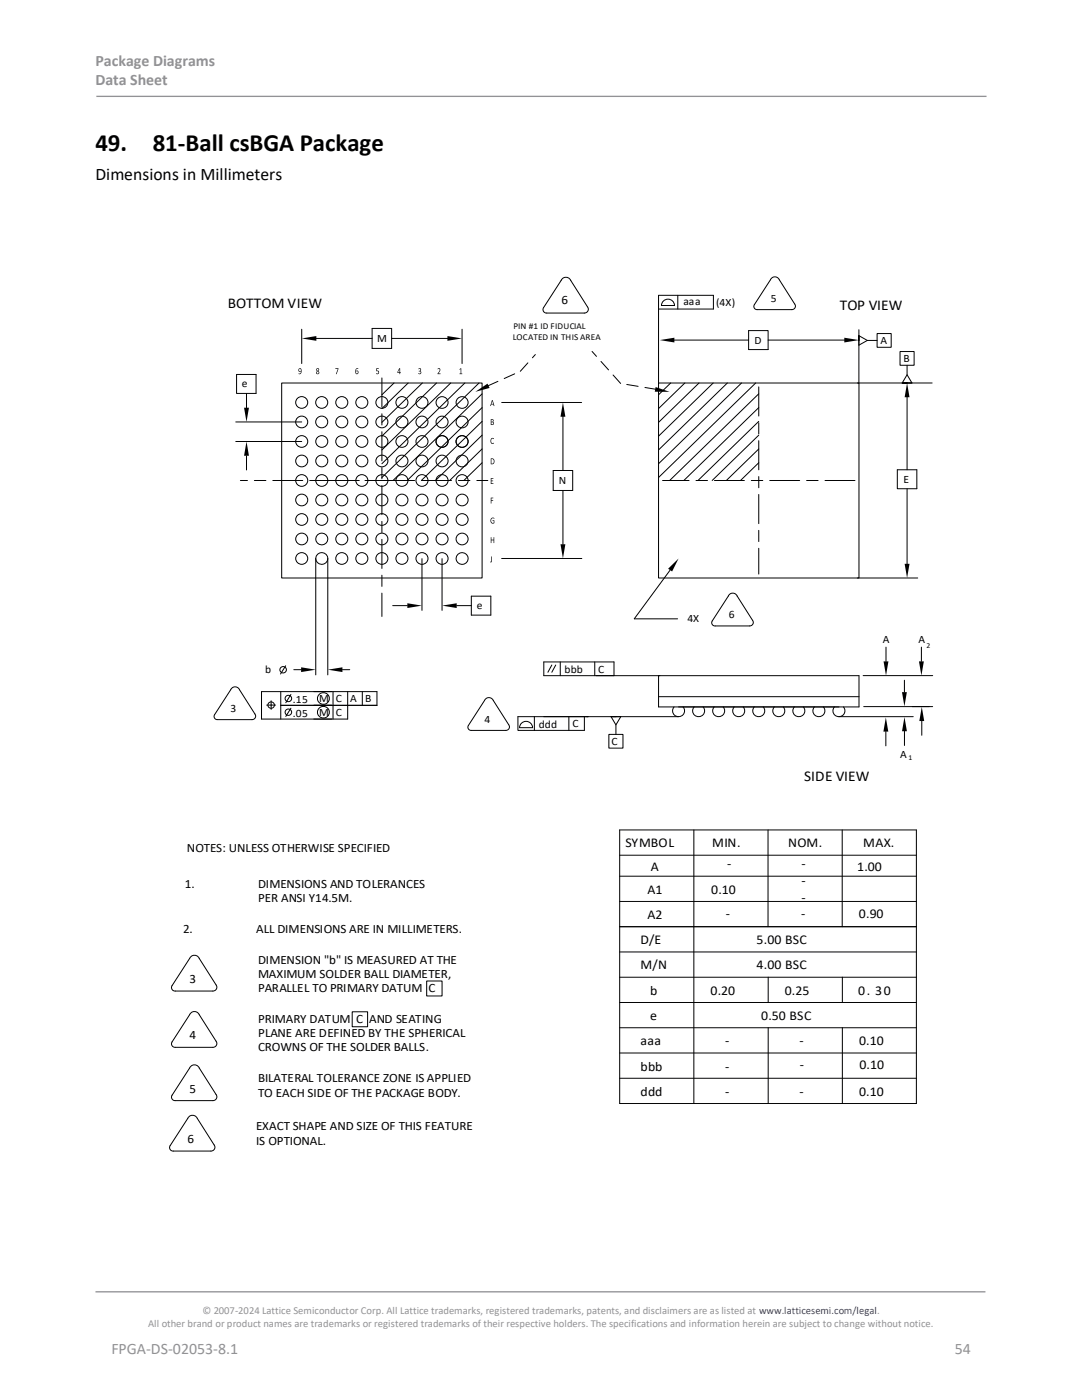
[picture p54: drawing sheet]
<svg xmlns="http://www.w3.org/2000/svg" width="216mm" height="279mm" viewBox="0 0 216 279" stroke-linecap="round" stroke-linejoin="round" font-family="sans-serif">
<defs><g id="words">
<g font-size="5">
<text x="19" y="30.1">49.</text>
<text x="30.5" y="30.1">81-Ball csBGA Package</text>
</g>
<text font-size="3.5" x="19" y="35.9">Dimensions in Millimeters</text>
<g font-size="3.2" fill="#919195">
<text x="19" y="13.2">Package Diagrams</text>
<text x="19" y="17.1">Data Sheet</text>
<text x="22.2" y="270.2">FPGA-DS-02053-8.1</text>
<text x="190.5" y="270.2">54</text>
</g>
<g font-size="3">
<text x="45.4" y="61.5">BOTTOM VIEW</text>
<text x="167.5" y="61.8">TOP VIEW</text>
<text x="160.5" y="155.8">SIDE VIEW</text>
</g>
<g font-size="2.7">
<text x="124.8" y="169.1">SYMBOL</text>
<text x="129.9" y="173.8">A</text>
<text x="142.1" y="169.1">MIN.</text>
<text x="145.1" y="173.3">-</text>
<text x="157.3" y="169.1">NOM.</text>
<text x="159.9" y="173.3">-</text>
<text x="171" y="173.8">1.00</text>
<text x="172.2" y="169.1">MAX.</text>
<text x="129.2" y="178.4">A1</text>
<text x="141.9" y="178.4">0.10</text>
<text x="159.9" y="176.7">-</text>
<text x="129.2" y="183.4">A2</text>
<text x="144.9" y="183.3">-</text>
<text x="159.9" y="183.3">-</text>
<text x="159.9" y="180">-</text>
<text x="171.4" y="183.3">0.90</text>
<text x="127.8" y="188.4">D/E</text>
<text x="151" y="188.4">5.00 BSC</text>
<text x="127.8" y="193.5">M/N</text>
<text x="151" y="193.5">4.00 BSC</text>
<text x="129.7" y="203.6">e</text>
<text x="129.7" y="198.5">b</text>
<text x="141.8" y="198.5">0.20</text>
<text x="151.9" y="203.6">0.50 BSC</text>
<text x="156.6" y="198.5">0.25</text>
<text x="171.3" y="198.5">0. 30</text>
<text x="127.8" y="208.6">aaa</text>
<text x="144.7" y="208.6">-</text>
<text x="159.6" y="208.6">-</text>
<text x="171.4" y="208.6">0.10</text>
<text x="127.8" y="213.7">bbb</text>
<text x="144.7" y="213.7">-</text>
<text x="159.6" y="213.4">-</text>
<text x="171.5" y="213.4">0.10</text>
<text x="127.8" y="218.7">ddd</text>
<text x="144.7" y="218.7">-</text>
<text x="159.6" y="218.7">-</text>
<text x="171.4" y="218.7">0.10</text>
</g>
<g font-size="2.5">
<text x="112" y="60.8">6</text>
<text x="37.3" y="170.1">NOTES: UNLESS OTHERWISE SPECIFIED</text>
<text x="36.9" y="177.3">1.</text>
<text x="51.5" y="177.3">DIMENSIONS AND TOLERANCES</text>
<text x="51.5" y="180">PER ANSI Y14.5M.</text>
<text x="36.5" y="186.3">2.</text>
<text x="51.1" y="186.3">ALL DIMENSIONS ARE IN MILLIMETERS.</text>
<text x="37.8" y="196.2">3</text>
<text x="51.5" y="192.4">DIMENSION &quot;b&quot; IS MEASURED AT THE</text>
<text x="51.5" y="195.2">MAXIMUM SOLDER BALL DIAMETER,</text>
<text x="51.5" y="198.1">PARALLEL TO PRIMARY DATUM C</text>
<text x="37.8" y="207.4">4</text>
<text x="51.5" y="207">PLANE ARE DEFINED BY THE SPHERICAL</text>
<text x="51.5" y="204.2">PRIMARY DATUM C AND SEATING</text>
<text x="51.5" y="209.8">CROWNS OF THE SOLDER BALLS.</text>
<text x="51.5" y="215.9">BILATERAL TOLERANCE ZONE IS APPLIED</text>
<text x="37.8" y="218">5</text>
<text x="51.5" y="218.9">TO EACH SIDE OF THE PACKAGE BODY.</text>
<text x="51.1" y="225.6">EXACT SHAPE AND SIZE OF THIS FEATURE</text>
<text x="37.4" y="228.1">6</text>
<text x="51.1" y="228.5">IS OPTIONAL.</text>
</g>
<g font-size="2.2">
<text x="136.4" y="60.9">aaa</text>
<text x="142.9" y="61">(4X)</text>
<text x="153.8" y="60.2">5</text>
<text x="75.3" y="68.2">M</text>
<text x="150.6" y="68.6">D</text>
<text x="175.7" y="68.6">A</text>
<text x="48.3" y="77.2">e</text>
<text x="180.3" y="72.2">B</text>
<text x="111.5" y="96.5">N</text>
<text x="180.3" y="96.4">E</text>
<text x="95.2" y="121.5">e</text>
<text x="137.2" y="124.2">4X</text>
<text x="145.4" y="123.4">6</text>
<text x="176.1" y="128.3">A</text>
<text x="183.2" y="128.3">A</text>
<text x="52.9" y="134.2">b</text>
<text x="112.7" y="134.3">bbb</text>
<text x="119.4" y="134.2">C</text>
<text x="46" y="142.1">3</text>
<text x="58.5" y="143">.05</text>
<text x="58.5" y="140.3">.15</text>
<text x="63.7" y="142.9">M</text>
<text x="63.7" y="140.1">M</text>
<text x="67" y="142.9">C</text>
<text x="67" y="140.1">C</text>
<text x="69.9" y="140.1">A</text>
<text x="72.8" y="140.1">B</text>
<text x="96.7" y="144.2">4</text>
<text x="107.5" y="145.2">ddd</text>
<text x="114.2" y="145.2">C</text>
<text x="122" y="148.8">C</text>
<text x="179.6" y="151.4">A</text>
</g>
<g font-size="2.1" fill="#919195">
<text x="40.4" y="262.3">© 2007-2024 Lattice Semiconductor Corp. All Lattice trademarks, registered trademarks, patents, and disclaimers are as listed at www.latticesemi.com/legal.</text>
<text x="29.6" y="264.9">All other brand or product names are trademarks or registered trademarks of their respective holders. The specifications and information herein are subject to change without notice.</text>
</g>
<g font-size="1.8">
<text x="102.5" y="65.6">PIN #1 ID FIDUCIAL</text>
<text x="102.3" y="67.8">LOCATED IN THIS AREA</text>
</g>
<g font-size="1.5">
<text x="184.9" y="129.4">2</text>
<text x="181.2" y="151.7">1</text>
</g>
</g></defs>
<path d="M19.2 19.2h177.6M19 257.8h177.6" fill="none" stroke="#919195" stroke-width=".26"/>
<g fill="none" stroke="#000" stroke-width=".2">
<path d="M112.1 55.7a1.04 1.04 0 0 1 1.8 .3l3.5 5.6a.76 .76 0 0 1-.8 .9l-7.8-.1a.69 .69 0 0 1-.3-1zM135.2 58.9v2.8M47.2 74.7h3.9v3.8h-3.9zM49.2 78.5v2.9M56.2 76.4h40v39h-40zM60.2 65.7v6.9M62.5 67.5h11.8M74.3 65.5h3.8v4h-3.8zM78.1 67.5h12.7M78.6 76.4l-2.4 2.4M81.5 76.4l-5.3 5.1M84.3 76.4l-8.1 7.9"/>
<path d="M87.1 76.4l-10.9 10.6M89.9 76.4l-13.7 13.4M92.2 65.7v6.9M92.8 76.4l-16.6 16.1M95.6 76.4l-19.4 18.9M96.2 78.6l-17.8 17.3M131.4 76.4h40v39h-40zM131.4 61.7h11v-2.8h-11v17.7M132.2 60.2a1.3 1.3 0 0 1 1.5-.4 1.3 1.3 0 0 1 .9 1.2h-2.6zM133.8 76.4l-2.4 2.4M134.2 67.9h15.2M136.7 76.4l-5.3 5.1"/>
<path d="M139.5 76.4l-8.1 7.9M142.3 76.4l-10.9 10.6M145.1 76.4l-13.7 13.4M148 76.4l-16.6 16.1M149.4 66h3.9v3.8h-3.9zM150.5 60.8l3.2-5a.95 .95 0 0 1 .9-.6 .95 .95 0 0 1 .9 .6l3.2 5.2a.7 .7 0 0 1-.7 .8h-6.9a.64 .64 0 0 1-.6-.3 .64 .64 0 0 1 0-.7M150.8 76.4l-19.4 18.9M151.4 78.6l-17.8 17.3M153.3 67.9h15.7M171.1 76.4h14.9M171.4 65.8v10.6M171.4 67l1.7 .9"/>
<path d="M175 66.6h2.8v2.7h-2.8zM175 67.9h-1.9l-1.7 1v-1.9v1M179.6 70.2h2.8v2.7h-2.8zM181 72.9v1.9l1 1.6h-2h1M181 74.8l-1 1.6M181 78.8v15M47 88.1h13.2M47 84.2h13.2M49.2 91v2.8M96.2 81.3l-15 14.6M96.2 84.1l-12.1 11.8M96.2 86.8l-9.3 9.1"/>
<path d="M96.2 89.6l-6.5 6.3M96.2 92.4l-3.6 3.5M100.1 80.3h16M110.4 93.9h3.9v4h-3.9zM112.3 82.5v11.4M112.3 97.9v10.7M151.4 81.3l-14.9 14.6M151.4 84.1l-12.1 11.8M151.4 86.8l-9.3 9.1M151.4 89.6l-6.5 6.3M151.4 92.4l-3.6 3.5M179 93.8h3.9v3.7h-3.9z"/>
<path d="M181 97.5v15.3M63 111.5v23.2M65.4 111.5v23.2M84.2 111.5v10.3M88.2 111.5v10.3M94 119h3.9v3.8h-3.9zM100.1 111.5h16M133.7 113.8l-7.1 9.7h8.6M145.3 119a.95 .95 0 0 1 .9-.6 .95 .95 0 0 1 .9 .6M145.3 118.9l-3.2 5a.64 .64 0 0 0 0 .7 .64 .64 0 0 0 .6 .3h6.9a.7 .7 0 0 0 .6-.4 .7 .7 0 0 0 0-.7M147.1 118.9l3.1 4.9M171.1 115.4h12"/>
<path d="M46 137.7a.95 .95 0 0 1 .9-.6 .95 .95 0 0 1 .9 .6M46 137.6l-3.2 5a.64 .64 0 0 0 0 .7 .64 .64 0 0 0 .6 .3h6.9a.7 .7 0 0 0 .6-.4 .7 .7 0 0 0 0-.7M47.8 137.6l3.1 4.9M54.1 139.9v1.7M56 138v5.5M57 132.9l-1 1.6M58 138.6l-1 1.6M58.6 133.6h1.5M66.5 138v5.5M68.3 133.6h1.5M69.4 138v5.5h-17.2v-5.5h23v2.8h-19.2M72.3 138v2.8"/>
<path d="M78.4 120.9h2.9M91.1 120.9h2.9M96.7 139.8a.95 .95 0 0 1 .9-.6 .95 .95 0 0 1 .8 .6M96.7 139.8l-3.2 5a.64 .64 0 0 0-.1 .7 .64 .64 0 0 0 .7 .3h6.8a.7 .7 0 0 0 .7-.4 .7 .7 0 0 0-.1-.8M98.4 139.8l3.1 4.8M110.1 132.7l-.8 1.5M110.9 132.7l-.8 1.5M111.8 132.1v2.7M118.7 132.1v2.7M122.5 134.8v-2.7h-14v2.7h62.9v6.3h-40v-6.3M131.4 139h40M172.2 134.8h13.9"/>
<path d="M176.8 129.1v2.9M180.5 135.8v2.3M183.9 129.1v2.9M53.2 140.7h1.8M58 141.3l-1 1.7M103.9 144.5a1.3 1.3 0 0 1 1.5-.5 1.3 1.3 0 0 1 .9 1.2h-2.6zM106.6 143v2.8h-3.3v-2.8h32.1M113.5 143v2.8M116.6 143v2.8h-10M121.5 146.6h2.8v2.7h-2.8zM121.9 143l1 1.7M122.9 143h-1h2l-1 1.7v1.9"/>
<path d="M134.5 141.1a1.18 1.18 0 0 0 .1 1.6 1.18 1.18 0 0 0 1.6 0 1.18 1.18 0 0 0 .1-1.6M138.5 141.1a1.18 1.18 0 0 0 .1 1.6 1.18 1.18 0 0 0 1.6 0 1.18 1.18 0 0 0 .1-1.6M142.5 141.1a1.18 1.18 0 0 0 .1 1.6 1.18 1.18 0 0 0 1.6 0 1.18 1.18 0 0 0 .1-1.6M146.5 141.1a1.18 1.18 0 0 0 .1 1.6 1.18 1.18 0 0 0 1.6 0 1.18 1.18 0 0 0 .1-1.6M150.5 141.1a1.18 1.18 0 0 0 .1 1.6 1.18 1.18 0 0 0 1.6 0 1.18 1.18 0 0 0 .1-1.6M154.5 141.1a1.18 1.18 0 0 0 .1 1.6 1.18 1.18 0 0 0 1.6 0 1.18 1.18 0 0 0 .1-1.6M158.5 141.1a1.18 1.18 0 0 0 .1 1.6 1.18 1.18 0 0 0 1.6 0 1.18 1.18 0 0 0 .1-1.6M162.5 141.1a1.18 1.18 0 0 0 .1 1.6 1.18 1.18 0 0 0 1.6 0 1.18 1.18 0 0 0 .1-1.6M166.5 141.1a1.18 1.18 0 0 0 .1 1.6 1.18 1.18 0 0 0 1.6 0 1.18 1.18 0 0 0 .1-1.6M167.4 143h14.8M172.3 141h13.8M176.8 146v2.9"/>
<path d="M180.5 145.9v2.9M183.9 143.9v2.8M123.6 165.6h59.3v54.6h-59.3zM123.6 179.9h59.3M123.6 174.9h59.3M123.6 170.7h59.3M138.5 165.6l-.1 54.6M153.3 165.6v19.3M168.1 165.6v19.3M37.8 191.3l-3.5 5.4a.7 .7 0 0 0 0 .7 .7 .7 0 0 0 .7 .4h7.5a.76 .76 0 0 0 .7-.4 .76 .76 0 0 0-.1-.8l-3.3-5.3M37.8 191.3a1.04 1.04 0 0 1 1-.7 1.04 1.04 0 0 1 1 .7M85.1 195.8h3.1v3h-3.1z"/>
<path d="M123.6 184.9h59.3M123.6 195h59.3M123.6 190h59.3M153.3 195v5.1M168.1 195v5.1M37.8 202.5a1.04 1.04 0 0 1 1-.6 1.04 1.04 0 0 1 1 .6M37.8 202.5l-3.5 5.4a.7 .7 0 0 0 0 .8 .7 .7 0 0 0 .7 .3h7.5a.76 .76 0 0 0 .7-.4 .76 .76 0 0 0-.1-.8l-3.3-5.3M43.1 218.4l-3.3-5.2a1.04 1.04 0 0 0-1-.7 1.04 1.04 0 0 0-1 .7l-3.5 5.4a.7 .7 0 0 0 0 .7 .7 .7 0 0 0 .7 .4h7.5a.76 .76 0 0 0 .7-.5 .76 .76 0 0 0-.1-.8M70.3 201.9h3v3h-3zM123.6 215.2h59.3M123.6 210.1h59.3M123.6 205.1h59.3"/>
<path d="M123.6 200.1h59.3M153.3 205.1v15.1M168.1 205.1v15.1M37.6 223a1.04 1.04 0 0 1 1.8 .2l3.5 5.6a.76 .76 0 0 1-.8 .9h-7.8a.69 .69 0 0 1-.3-1.1z"/>
<circle cx="60.2" cy="84.2" r="1.18"/>
<circle cx="60.2" cy="80.3" r="1.18"/>
<circle cx="60.2" cy="92" r="1.18"/>
<circle cx="60.2" cy="95.9" r="1.18"/>
<circle cx="60.2" cy="99.8" r="1.18"/>
<circle cx="60.2" cy="88.1" r="1.18"/>
<circle cx="64.2" cy="84.2" r="1.18"/>
<circle cx="64.2" cy="80.3" r="1.18"/>
<circle cx="64.2" cy="92" r="1.18"/>
<circle cx="64.2" cy="99.8" r="1.18"/>
<circle cx="64.2" cy="95.9" r="1.18"/>
<circle cx="64.2" cy="88.1" r="1.18"/>
<circle cx="68.2" cy="84.2" r="1.18"/>
<circle cx="68.2" cy="92" r="1.18"/>
<circle cx="68.2" cy="80.3" r="1.18"/>
<circle cx="68.2" cy="95.9" r="1.18"/>
<circle cx="68.2" cy="99.8" r="1.18"/>
<circle cx="68.2" cy="88.1" r="1.18"/>
<circle cx="72.2" cy="84.2" r="1.18"/>
<circle cx="72.2" cy="80.3" r="1.18"/>
<circle cx="72.2" cy="92" r="1.18"/>
<circle cx="72.2" cy="99.8" r="1.18"/>
<circle cx="72.2" cy="95.9" r="1.18"/>
<circle cx="72.2" cy="88.1" r="1.18"/>
<circle cx="76.2" cy="92" r="1.18"/>
<circle cx="76.2" cy="84.2" r="1.18"/>
<circle cx="76.2" cy="80.3" r="1.18"/>
<circle cx="76.2" cy="95.9" r="1.18"/>
<circle cx="76.2" cy="99.8" r="1.18"/>
<circle cx="76.2" cy="88.1" r="1.18"/>
<circle cx="80.2" cy="84.2" r="1.18"/>
<circle cx="80.2" cy="92" r="1.18"/>
<circle cx="80.2" cy="80.3" r="1.18"/>
<circle cx="80.2" cy="95.9" r="1.18"/>
<circle cx="80.2" cy="99.8" r="1.18"/>
<circle cx="80.2" cy="88.1" r="1.18"/>
<circle cx="84.2" cy="92" r="1.18"/>
<circle cx="84.2" cy="84.2" r="1.18"/>
<circle cx="84.2" cy="80.3" r="1.18"/>
<circle cx="84.2" cy="95.9" r="1.18"/>
<circle cx="84.2" cy="99.8" r="1.18"/>
<circle cx="84.2" cy="88.1" r="1.18"/>
<circle cx="88.2" cy="88.1" r="1.18"/>
<circle cx="88.2" cy="84.2" r="1.18"/>
<circle cx="88.2" cy="95.9" r="1.18"/>
<circle cx="88.2" cy="92" r="1.18"/>
<circle cx="88.2" cy="80.3" r="1.18"/>
<circle cx="88.2" cy="99.8" r="1.18"/>
<circle cx="92.2" cy="88.1" r="1.18"/>
<circle cx="92.2" cy="84.2" r="1.18"/>
<circle cx="92.2" cy="95.9" r="1.18"/>
<circle cx="92.2" cy="92" r="1.18"/>
<circle cx="92.2" cy="99.8" r="1.18"/>
<circle cx="92.2" cy="80.3" r="1.18"/>
<circle cx="60.2" cy="111.5" r="1.18"/>
<circle cx="60.2" cy="107.6" r="1.18"/>
<circle cx="60.2" cy="103.7" r="1.18"/>
<circle cx="64.2" cy="103.7" r="1.18"/>
<circle cx="64.2" cy="111.5" r="1.18"/>
<circle cx="64.2" cy="107.6" r="1.18"/>
<circle cx="68.2" cy="111.5" r="1.18"/>
<circle cx="68.2" cy="107.6" r="1.18"/>
<circle cx="68.2" cy="103.7" r="1.18"/>
<circle cx="72.2" cy="111.5" r="1.18"/>
<circle cx="72.2" cy="107.6" r="1.18"/>
<circle cx="72.2" cy="103.7" r="1.18"/>
<circle cx="76.2" cy="111.5" r="1.18"/>
<circle cx="76.2" cy="107.6" r="1.18"/>
<circle cx="76.2" cy="103.7" r="1.18"/>
<circle cx="80.2" cy="107.6" r="1.18"/>
<circle cx="80.2" cy="111.5" r="1.18"/>
<circle cx="80.2" cy="103.7" r="1.18"/>
<circle cx="84.2" cy="111.5" r="1.18"/>
<circle cx="84.2" cy="107.6" r="1.18"/>
<circle cx="84.2" cy="103.7" r="1.18"/>
<circle cx="88.2" cy="107.6" r="1.18"/>
<circle cx="88.2" cy="103.7" r="1.18"/>
<circle cx="88.2" cy="111.5" r="1.18"/>
<circle cx="92.2" cy="107.6" r="1.18"/>
<circle cx="92.2" cy="103.7" r="1.18"/>
<circle cx="92.2" cy="111.5" r="1.18"/>
<circle cx="56.5" cy="133.7" r=".65"/>
<circle cx="57.5" cy="139.4" r=".65"/>
<circle cx="64.5" cy="139.4" r="1.17"/>
<circle cx="54.1" cy="140.7" r=".65"/>
<circle cx="57.5" cy="142.1" r=".65"/>
<circle cx="64.5" cy="142.1" r="1.17"/>
</g>
<g fill="#000">
<path d="M60.2 67.5l2.9-.4v.9zM89.3 67.1l2.9 .4-2.9 .5zM94.8 78.2l2.5-1.6 .4 .8zM130.8 77.2l2.8 1h-2.9zM131.6 67.9l3-.5v.9zM168.5 67.4l2.9 .5-2.9 .4zM181 76.4l.5 2.9h-1zM48.7 81.4h1l-.5 2.8zM49.2 88.1l.5 2.9h-1zM112.3 80.3l.5 2.9h-1zM111.8 108.6h1l-.5 2.9zM133.3 113.5l2.1-2-1.3 2.6z"/>
<path d="M180.5 112.5h1l-.5 2.9zM60.1 133.2l2.9 .4-2.9 .5zM65.4 133.6l2.9-.4v.9zM81.3 120.4l2.9 .5-2.9 .4zM88.2 120.9l2.9-.5v.9zM176.3 132h1l-.5 2.8zM180 138.1h1l-.5 2.9zM183.4 132h.9l-.4 2.8zM176.8 143.2l.4 2.8h-.9zM180.5 143.1l.5 2.8h-1zM183.9 141.1l.5 2.8h-1z"/>
</g>
<path d="M76.2 75.4v47.6M151.4 77.2v37.4M62 95.9h35.3M82.5 95.9h-34.5M170.6 95.9h-38.4" fill="none" stroke="#000" stroke-width=".2" stroke-dasharray="5.9 1.4 2.3 1.4"/>
<g fill="#000">
<path d="M91.7 73.7l.3-.2v1h.2v.2h-.5l.2-.2v-.8l-.2 .1zM97.9 99.3l.5 .1h-.3v.4l.3 .1-.3 .1-.1 .5zM97.9 95.4h.5v.1h-.3v.4h.3l-.3 .1v.5h.3v.1h-.5zM98 87.5l.4-.1 .2 .2a.39 .39 0 0 0-.6 .4 .39 .39 0 0 0 .6 .3v.2a.42 .42 0 0 1-.6 0 .42 .42 0 0 1-.1-.5zM98 111.1h.2v.8a.21 .21 0 0 1-.1 .3 .21 .21 0 0 1-.3-.1l.2-.1zM97.9 107.2h.2v.5h.4v-.5h.1v1.2h-.1v-.6h-.4v.6h-.2zM98 103.5a.36 .36 0 0 1 .3-.2 .36 .36 0 0 1 .3 .2 .45 .45 0 0 0-.6 .1 .45 .45 0 0 0 .1 .6l.4 .1v-.3l-.2-.1 .3-.1v.6a.48 .48 0 0 1-.6 0 .48 .48 0 0 1-.1-.6z"/>
<path d="M59.7 73.5a.45 .45 0 0 1 .5 .2 .45 .45 0 0 1 0 .6 .33 .33 0 0 1-.2 .4 .33 .33 0 0 1-.4-.2 .32 .32 0 0 0 .3 0 .32 .32 0 0 0 .1-.4 .36 .36 0 0 1-.5-.1 .36 .36 0 0 1 .2-.5zM59.6 73.8a.25 .25 0 0 0 .5 0 .25 .25 0 0 0-.5 0zM63.2 73.6a.3 .3 0 0 1 .4 0 .3 .3 0 0 1-.1 .5 .32 .32 0 0 1 .2 .4 .32 .32 0 0 1-.5 .1 .32 .32 0 0 1 .1-.5l-.2-.3zM63.2 73.8a.2 .2 0 0 0 .4 0 .2 .2 0 0 0-.4 0zM63.2 74.3a.2 .2 0 0 0 .4 0 .2 .2 0 0 0-.4 0zM66.9 73.5h.6l-.4 1.2-.1-.1 .4-1h-.5zM71.1 73.6l.3-.1 .1 .1a.31 .31 0 0 0-.4 .1 .31 .31 0 0 0-.1 .3 .35 .35 0 0 1 .5 .3 .35 .35 0 0 1-.4 .4 .35 .35 0 0 1-.2-.6zM71 74.3a.22 .22 0 0 0 .4 0 .22 .22 0 0 0-.4 0zM75.1 73.5h.5l-.4 .1v.4a.37 .37 0 0 1 .5 .4 .37 .37 0 0 1-.7 .1h.1a.27 .27 0 0 0 .3 0 .27 .27 0 0 0 .1-.4 .27 .27 0 0 0-.4 0zM79.7 73.5h.1v.8h.2l-.2 .4-.1-.3h-.4zM79.7 73.6l-.3 .7h.3zM83.5 73.6a.3 .3 0 0 1 .5 0 .3 .3 0 0 1-.2 .5 .33 .33 0 0 1 .3 .5 .33 .33 0 0 1-.6-.1 .24 .24 0 0 0 .3 .1 .24 .24 0 0 0 .1-.4 .24 .24 0 0 0-.3-.1v-.1a.22 .22 0 0 0 .3-.1 .22 .22 0 0 0-.1-.3 .22 .22 0 0 0-.3 .1zM87.3 73.6a.36 .36 0 0 1 .6 0 .36 .36 0 0 1-.2 .6l-.2 .3h.4v.2h-.6l.2-.4a.31 .31 0 0 0 .3-.4 .31 .31 0 0 0-.4-.3l-.1 .1z"/>
<path d="M97.9 83.7l.3-.1a.3 .3 0 0 1 .3 .3 .3 .3 0 0 1-.1 .3 .33 .33 0 0 1 .2 .4 .33 .33 0 0 1-.4 .2h-.3zM98.1 83.8v.4h.1a.19 .19 0 0 0 .2-.2 .19 .19 0 0 0-.2-.2zM98.1 84.3v.4h.1a.21 .21 0 0 0 .2-.2 .21 .21 0 0 0-.2-.2z"/>
<path d="M98.2 79.9h.1l.3 1.1-.2-.3h-.4l-.1 .3h-.1zM98.2 80l-.1 .6h.3z"/>
<path d="M97.9 91.5a.57 .57 0 0 1 .8 .6 .57 .57 0 0 1-.8 .5zM98.1 91.6v.9a.46 .46 0 0 0 .4-.4 .46 .46 0 0 0-.4-.5z"/>
</g>
<path d="M97.3 77l6.5-2.9M103.8 74.1l3-3.3M123.8 76.5l-5.7-6.4M131 77.7l-7.2-1.2" fill="none" stroke="#000" stroke-width=".2" stroke-dasharray="2.3 1.4"/>
<use href="#words"/>
</svg>
